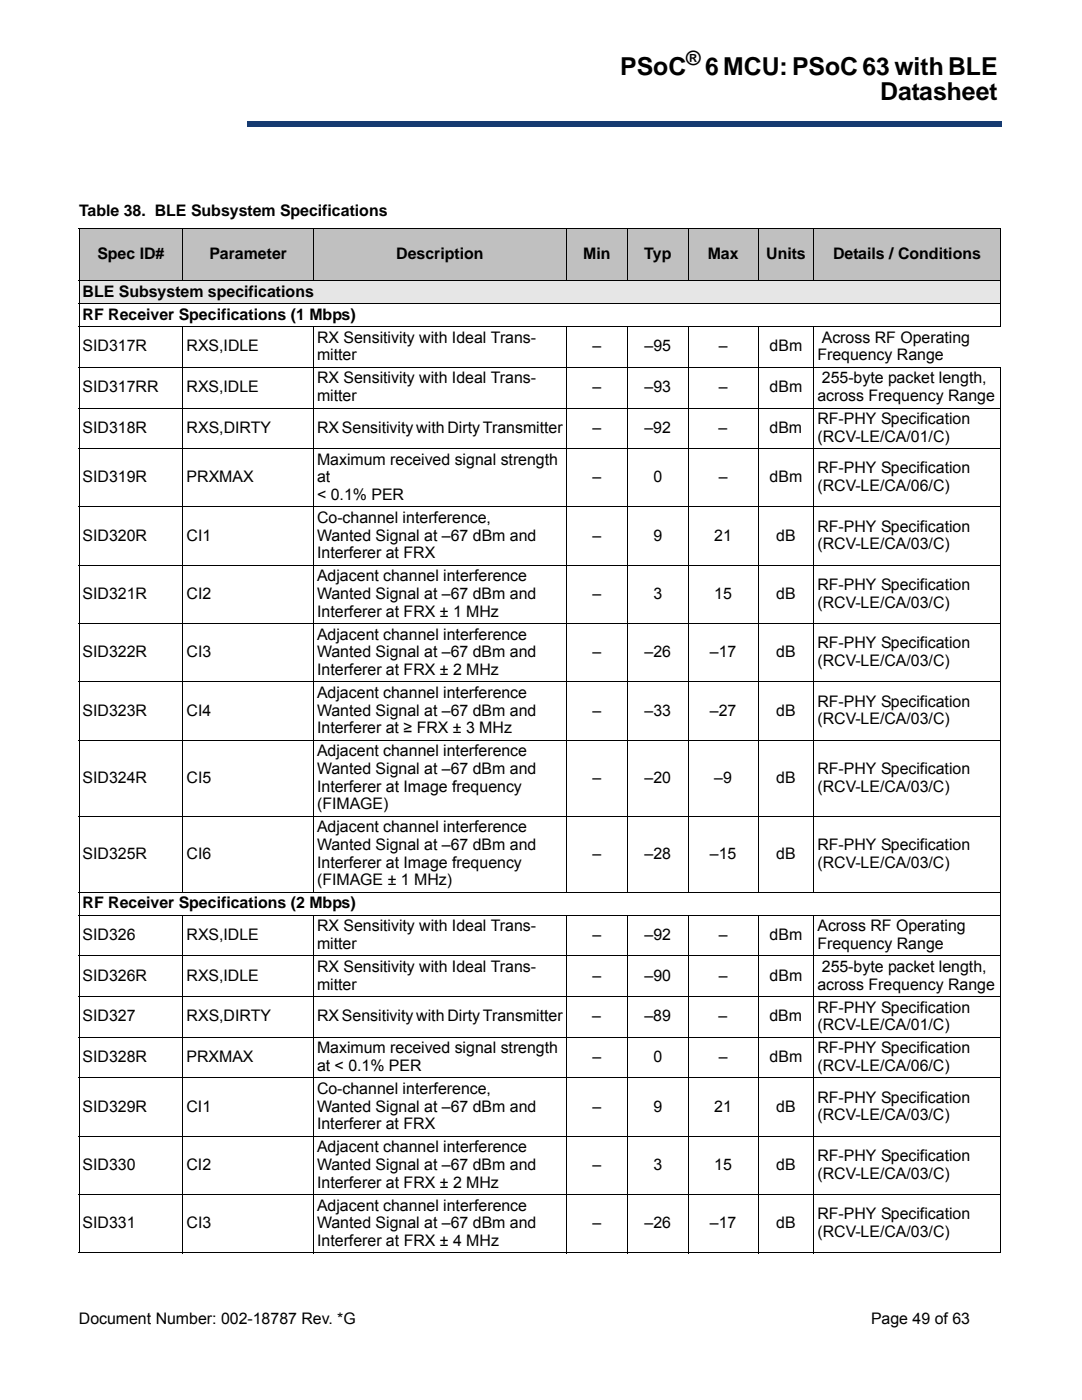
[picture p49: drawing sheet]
<svg xmlns="http://www.w3.org/2000/svg" width="216mm" height="279mm" viewBox="0 0 216 279" stroke-linecap="round" stroke-linejoin="round" font-family="sans-serif">
<defs><g id="words">
<g font-size="4.9">
<text x="123.8" y="15">PSoC</text>
<text x="140.7" y="15">6 MCU: PSoC 63 with BLE</text>
<text x="175.6" y="20">Datasheet</text>
</g>
<text font-size="3.9" x="136.9" y="13">®</text>
<g font-size="3.2">
<text x="15.8" y="43.2">Table 38. BLE Subsystem Specifications</text>
<text x="19.5" y="51.7">Spec ID#</text>
<text x="41.8" y="51.7">Parameter</text>
<text x="79.1" y="51.7">Description</text>
<text x="116.4" y="51.7">Min</text>
<text x="128.6" y="51.7">Typ</text>
<text x="141.2" y="51.7">Max</text>
<text x="152.9" y="51.7">Units</text>
<text x="166.2" y="51.7">Details / Conditions</text>
<text x="16.5" y="59.2">BLE Subsystem specifications</text>
<text x="16.5" y="63.8">RF Receiver Specifications (1 Mbps)</text>
<text x="16.5" y="70.1">SID317R</text>
<text x="37.2" y="70.1">RXS,IDLE</text>
<text x="63.3" y="68.4">RX Sensitivity with Ideal Trans-</text>
<text x="63.3" y="71.9">mitter</text>
<text x="118.2" y="70.1">–</text>
<text x="128.6" y="70.1">–95</text>
<text x="143.4" y="70.1">–</text>
<text x="153.6" y="70.1">dBm</text>
<text x="163.1" y="71.9">Frequency Range</text>
<text x="164" y="68.4">Across RF Operating</text>
<text x="63.3" y="76.5">RX Sensitivity with Ideal Trans-</text>
<text x="164" y="76.5">255-byte packet length,</text>
<text x="16.5" y="78.3">SID317RR</text>
<text x="37.2" y="78.3">RXS,IDLE</text>
<text x="63.3" y="80">mitter</text>
<text x="118.2" y="78.3">–</text>
<text x="128.6" y="78.3">–93</text>
<text x="143.4" y="78.3">–</text>
<text x="153.6" y="78.3">dBm</text>
<text x="163.1" y="80">across Frequency Range</text>
<text x="16.5" y="86.4">SID318R</text>
<text x="37.2" y="86.4">RXS,DIRTY</text>
<text x="63.3" y="86.4">RX Sensitivity with Dirty Transmitter</text>
<text x="118.2" y="86.4">–</text>
<text x="128.6" y="86.4">–92</text>
<text x="143.4" y="86.4">–</text>
<text x="153.5" y="86.4">dBm</text>
<text x="163.1" y="84.6">RF-PHY Specification</text>
<text x="163.1" y="88.1">(RCV-LE/CA/01/C)</text>
<text x="63.3" y="92.7">Maximum received signal strength</text>
<text x="163.1" y="94.5">RF-PHY Specification</text>
<text x="16.5" y="96.2">SID319R</text>
<text x="37.2" y="96.2">PRXMAX</text>
<text x="63.3" y="96.2">at</text>
<text x="63.3" y="99.8">&lt; 0.1% PER</text>
<text x="118.2" y="96.2">–</text>
<text x="130.4" y="96.2">0</text>
<text x="143.4" y="96.2">–</text>
<text x="153.6" y="96.2">dBm</text>
<text x="163.1" y="98">(RCV-LE/CA/06/C)</text>
<text x="16.5" y="107.9">SID320R</text>
<text x="37.2" y="107.9">CI1</text>
<text x="63.3" y="104.4">Co-channel interference,</text>
<text x="63.3" y="107.9">Wanted Signal at –67 dBm and</text>
<text x="118.2" y="107.9">–</text>
<text x="130.4" y="107.9">9</text>
<text x="142.5" y="107.9">21</text>
<text x="154.9" y="107.9">dB</text>
<text x="163.1" y="106.1">RF-PHY Specification</text>
<text x="63.3" y="111.4">Interferer at FRX</text>
<text x="163.1" y="109.6">(RCV-LE/CA/03/C)</text>
<text x="16.5" y="119.5">SID321R</text>
<text x="37.2" y="119.5">CI2</text>
<text x="63.3" y="116">Adjacent channel interference</text>
<text x="63.3" y="119.5">Wanted Signal at –67 dBm and</text>
<text x="118.2" y="119.5">–</text>
<text x="130.4" y="119.5">3</text>
<text x="142.5" y="119.5">15</text>
<text x="154.9" y="119.5">dB</text>
<text x="163.1" y="117.7">RF-PHY Specification</text>
<text x="63.3" y="123">Interferer at FRX ± 1 MHz</text>
<text x="163.1" y="121.3">(RCV-LE/CA/03/C)</text>
<text x="16.5" y="131.2">SID322R</text>
<text x="37.2" y="131.2">CI3</text>
<text x="63.3" y="127.6">Adjacent channel interference</text>
<text x="63.3" y="131.2">Wanted Signal at –67 dBm and</text>
<text x="118.2" y="131.2">–</text>
<text x="128.6" y="131.2">–26</text>
<text x="141.7" y="131.2">–17</text>
<text x="154.9" y="131.2">dB</text>
<text x="163.1" y="129.4">RF-PHY Specification</text>
<text x="63.3" y="134.7">Interferer at FRX ± 2 MHz</text>
<text x="163.1" y="132.9">(RCV-LE/CA/03/C)</text>
<text x="16.5" y="142.8">SID323R</text>
<text x="37.2" y="142.8">CI4</text>
<text x="63.3" y="139.3">Adjacent channel interference</text>
<text x="63.3" y="142.8">Wanted Signal at –67 dBm and</text>
<text x="118.2" y="142.8">–</text>
<text x="128.6" y="142.8">–33</text>
<text x="141.7" y="142.8">–27</text>
<text x="154.9" y="142.8">dB</text>
<text x="163.1" y="141">RF-PHY Specification</text>
<text x="63.3" y="146.3">Interferer at ≥ FRX ± 3 MHz</text>
<text x="163.1" y="144.6">(RCV-LE/CA/03/C)</text>
<text x="63.3" y="150.9">Adjacent channel interference</text>
<text x="63.3" y="154.5">Wanted Signal at –67 dBm and</text>
<text x="163.1" y="154.5">RF-PHY Specification</text>
<text x="16.5" y="156.2">SID324R</text>
<text x="37.2" y="156.2">CI5</text>
<text x="63.3" y="158">Interferer at Image frequency</text>
<text x="63.3" y="161.5">(FIMAGE)</text>
<text x="118.2" y="156.2">–</text>
<text x="128.6" y="156.2">–20</text>
<text x="142.5" y="156.2">–9</text>
<text x="154.9" y="156.2">dB</text>
<text x="163.1" y="158">(RCV-LE/CA/03/C)</text>
<text x="63.3" y="166.1">Adjacent channel interference</text>
<text x="16.5" y="171.4">SID325R</text>
<text x="37.2" y="171.4">CI6</text>
<text x="63.3" y="169.6">Wanted Signal at –67 dBm and</text>
<text x="63.3" y="173.1">Interferer at Image frequency</text>
<text x="118.2" y="171.4">–</text>
<text x="128.6" y="171.4">–28</text>
<text x="141.7" y="171.4">–15</text>
<text x="154.9" y="171.4">dB</text>
<text x="163.1" y="169.6">RF-PHY Specification</text>
<text x="163.1" y="173.1">(RCV-LE/CA/03/C)</text>
<text x="63.3" y="176.7">(FIMAGE ± 1 MHz)</text>
<text x="16.5" y="181.2">RF Receiver Specifications (2 Mbps)</text>
<text x="63.3" y="185.8">RX Sensitivity with Ideal Trans-</text>
<text x="163.1" y="185.8">Across RF Operating</text>
<text x="16.5" y="187.6">SID326</text>
<text x="37.2" y="187.6">RXS,IDLE</text>
<text x="63.3" y="189.4">mitter</text>
<text x="118.2" y="187.6">–</text>
<text x="128.6" y="187.6">–92</text>
<text x="143.4" y="187.6">–</text>
<text x="153.6" y="187.6">dBm</text>
<text x="163.1" y="189.4">Frequency Range</text>
<text x="16.5" y="195.7">SID326R</text>
<text x="37.2" y="195.7">RXS,IDLE</text>
<text x="63.3" y="193.9">RX Sensitivity with Ideal Trans-</text>
<text x="63.3" y="197.5">mitter</text>
<text x="118.2" y="195.7">–</text>
<text x="128.6" y="195.7">–90</text>
<text x="143.4" y="195.7">–</text>
<text x="153.6" y="195.7">dBm</text>
<text x="163.1" y="197.5">across Frequency Range</text>
<text x="164" y="193.9">255-byte packet length,</text>
<text x="16.5" y="203.8">SID327</text>
<text x="37.2" y="203.8">RXS,DIRTY</text>
<text x="63.3" y="203.8">RX Sensitivity with Dirty Transmitter</text>
<text x="118.2" y="203.8">–</text>
<text x="128.6" y="203.8">–89</text>
<text x="143.4" y="203.8">–</text>
<text x="153.5" y="203.8">dBm</text>
<text x="163.1" y="202.1">RF-PHY Specification</text>
<text x="163.1" y="205.6">(RCV-LE/CA/01/C)</text>
<text x="16.5" y="211.9">SID328R</text>
<text x="37.2" y="211.9">PRXMAX</text>
<text x="63.3" y="210.2">Maximum received signal strength</text>
<text x="63.3" y="213.7">at &lt; 0.1% PER</text>
<text x="118.2" y="211.9">–</text>
<text x="130.4" y="211.9">0</text>
<text x="143.4" y="211.9">–</text>
<text x="153.6" y="211.9">dBm</text>
<text x="163.1" y="210.2">RF-PHY Specification</text>
<text x="163.1" y="213.7">(RCV-LE/CA/06/C)</text>
<text x="16.5" y="221.8">SID329R</text>
<text x="37.2" y="221.8">CI1</text>
<text x="63.3" y="218.3">Co-channel interference,</text>
<text x="63.3" y="221.8">Wanted Signal at –67 dBm and</text>
<text x="118.2" y="221.8">–</text>
<text x="130.4" y="221.8">9</text>
<text x="142.5" y="221.8">21</text>
<text x="154.9" y="221.8">dB</text>
<text x="163.1" y="220.1">RF-PHY Specification</text>
<text x="63.3" y="225.4">Interferer at FRX</text>
<text x="163.1" y="223.6">(RCV-LE/CA/03/C)</text>
<text x="16.5" y="233.5">SID330</text>
<text x="37.2" y="233.5">CI2</text>
<text x="63.3" y="230">Adjacent channel interference</text>
<text x="63.3" y="233.5">Wanted Signal at –67 dBm and</text>
<text x="118.2" y="233.5">–</text>
<text x="130.4" y="233.5">3</text>
<text x="142.5" y="233.5">15</text>
<text x="154.9" y="233.5">dB</text>
<text x="163.1" y="231.7">RF-PHY Specification</text>
<text x="63.3" y="237">Interferer at FRX ± 2 MHz</text>
<text x="163.1" y="235.2">(RCV-LE/CA/03/C)</text>
<text x="16.5" y="245.1">SID331</text>
<text x="37.2" y="245.1">CI3</text>
<text x="63.3" y="241.6">Adjacent channel interference</text>
<text x="63.3" y="245.1">Wanted Signal at –67 dBm and</text>
<text x="118.2" y="245.1">–</text>
<text x="128.6" y="245.1">–26</text>
<text x="141.7" y="245.1">–17</text>
<text x="154.9" y="245.1">dB</text>
<text x="163.1" y="243.4">RF-PHY Specification</text>
<text x="63.3" y="248.6">Interferer at FRX ± 4 MHz</text>
<text x="163.1" y="246.9">(RCV-LE/CA/03/C)</text>
<text x="15.7" y="264.1">Document Number: 002-18787 Rev. *G</text>
<text x="173.8" y="264.1">Page 49 of 63</text>
</g>
</g></defs>
<path d="M49.3 24.3h150.5v1h-150.5z" fill="#163b71"/>
<path d="M49.3 24.3h150.6" fill="none" stroke="#163b71" stroke-width=".2"/>
<path d="M199.7 24.3h.2v1h-.2z" fill="#163b71"/>
<path d="M49.3 25.3h150.5" fill="none" stroke="#163b71" stroke-width=".2"/>
<path d="M49.3 24.3h.1v1h-.1z" fill="#163b71"/>
<g fill="#c0c0c0">
<path d="M15.8 45.6h20.7v10.4h-20.7z"/>
<path d="M36.5 45.6h26v10.4h-26z"/>
<path d="M62.5 45.6h50.6v10.4h-50.6z"/>
<path d="M113.1 45.6h12.1v10.4h-12.1z"/>
<path d="M125.2 45.6h12.2v10.4h-12.2z"/>
<path d="M137.4 45.6h13.9v10.4h-13.9z"/>
<path d="M151.3 45.6h11.1v10.4h-11.1z"/>
<path d="M162.4 45.6h37.2v10.4h-37.2z"/>
</g>
<path d="M15.8 56h183.8v4.6h-183.8z" fill="#e6e6e6"/>
<g fill="none" stroke="#000" stroke-width=".2">
<path d="M15.7 45.6h184M15.7 56h184M15.8 45.7v204.3M36.5 45.6v10.5M62.5 45.6v10.5M113.1 45.6v10.5M125.2 45.6v10.5M137.4 45.6v10.5M151.3 45.6v10.5M162.4 45.6v10.5M199.6 45.7v19.4M15.7 60.6h184"/>
<path d="M15.7 65.2h184M15.7 73.3h184M36.5 65.1v113.1M62.5 65.1v113.1M113.1 65.1v113.1M125.2 65.1v113.1M137.4 65.1v113.1M151.3 65.1v113.1M162.4 65.1v113.1M199.6 73.4v176.6M15.7 81.4h184M15.7 89.5h184"/>
<path d="M15.7 101.2h184M15.7 112.8h184M15.7 124.5h184M15.7 136.1h184M15.7 147.7h184M15.7 162.9h184M15.7 178.1h184M15.7 182.7h184M15.7 190.8h184M15.7 198.9h184M36.5 182.6v67.5M62.5 182.6v67.5"/>
<path d="M113.1 182.6v67.5M125.2 182.6v67.5M137.4 182.6v67.5M151.3 182.6v67.5M162.4 182.6v67.5M15.7 207h184M15.7 215.1h184M15.7 226.8h184M15.7 238.4h184M15.7 250.1h184"/>
</g>
<use href="#words"/>
</svg>
